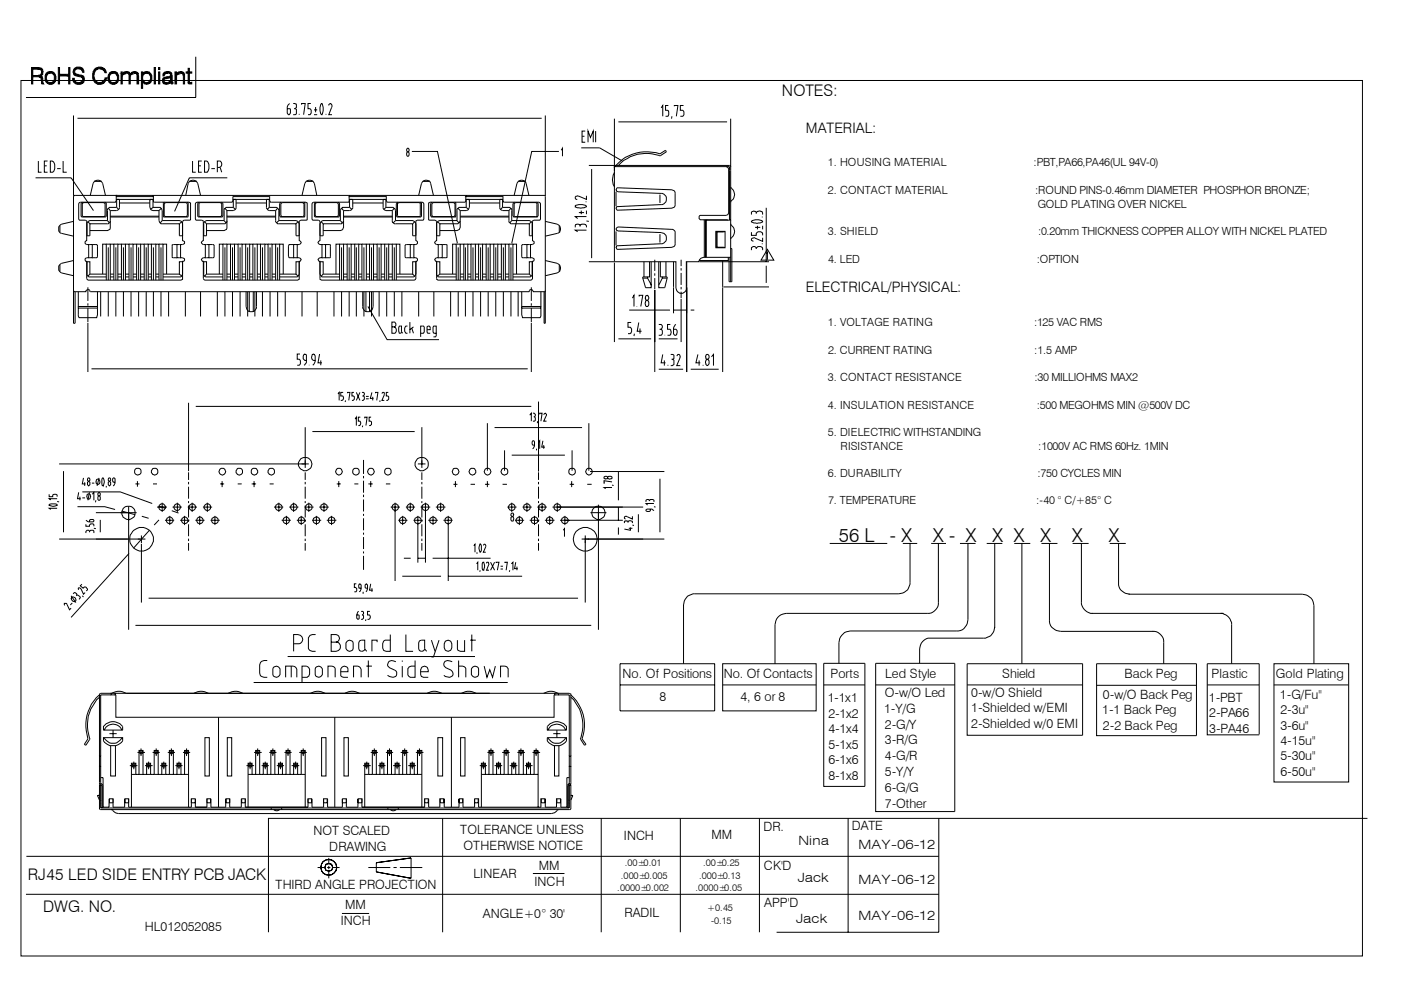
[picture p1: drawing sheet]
<svg xmlns="http://www.w3.org/2000/svg" width="297mm" height="210mm" viewBox="0 0 297 210" stroke-linecap="round" stroke-linejoin="round" font-family="sans-serif">
<defs><g id="words">
<g font-size="4.1">
<text x="177.8" y="114.8">56 L</text>
<text x="188.6" y="114.8">- X</text>
<text x="197.7" y="114.8">X - X</text>
<text x="210.3" y="114.8">X X</text>
<text x="220.4" y="114.8">X</text>
<text x="227.2" y="114.8">X</text>
<text x="234.9" y="114.8">X</text>
</g>
<g font-size="3.4">
<text x="165.7" y="20.3">NOTES:</text>
<text x="5.9" y="186.5">RJ45 LED SIDE ENTRY PCB JACK</text>
<text x="9.1" y="193.3">DWG. NO.</text>
</g>
<g font-size="3">
<text x="170.8" y="28.1">MATERIAL:</text>
<text x="170.8" y="62">ELECTRICAL/PHYSICAL:</text>
</g>
<g font-size="2.7">
<text x="131.9" y="143.7">No. Of Positions</text>
<text x="153.4" y="143.7">No. Of Contacts</text>
<text x="176" y="143.6">Ports</text>
<text x="187.6" y="143.7">Led Style</text>
<text x="212.4" y="143.7">Shield</text>
<text x="238.3" y="143.7">Back Peg</text>
<text x="256.8" y="143.7">Plastic</text>
<text x="270.4" y="143.6">Gold Plating</text>
<text x="139.8" y="148.6">8</text>
<text x="156.9" y="148.5">4, 6 or 8</text>
<text x="175.4" y="148.8">1-1x1</text>
<text x="187.5" y="147.7">O-w/O Led</text>
<text x="205.8" y="147.7">0-w/O Shield</text>
<text x="233.8" y="148.1">0-w/O Back Peg</text>
<text x="256.2" y="148.7">1-PBT</text>
<text x="271.3" y="148">1-G/Fu&quot;</text>
<text x="175.6" y="152.1">2-1x2</text>
<text x="175.6" y="155.4">4-1x4</text>
<text x="187.4" y="151">1-Y/G</text>
<text x="187.5" y="154.4">2-G/Y</text>
<text x="205.8" y="151">1-Shielded w/EMI</text>
<text x="205.8" y="154.3">2-Shielded w/0 EMI</text>
<text x="233.6" y="151.4">1-1 Back Peg</text>
<text x="233.8" y="154.7">2-2 Back Peg</text>
<text x="256.3" y="152">2-PA66</text>
<text x="256.3" y="155.3">3-PA46</text>
<text x="271.4" y="151.3">2-3u&quot;</text>
<text x="271.4" y="154.6">3-6u&quot;</text>
<text x="175.6" y="158.7">5-1x5</text>
<text x="175.6" y="161.9">6-1x6</text>
<text x="187.5" y="157.7">3-R/G</text>
<text x="187.5" y="161">4-G/R</text>
<text x="271.4" y="157.9">4-15u&quot;</text>
<text x="271.4" y="161.1">5-30u&quot;</text>
<text x="175.6" y="165.2">8-1x8</text>
<text x="187.5" y="164.4">5-Y/Y</text>
<text x="187.5" y="167.7">6-G/G</text>
<text x="271.4" y="164.4">6-50u&quot;</text>
<text x="187.5" y="171.1">7-Other</text>
<text x="66.5" y="177">NOT SCALED</text>
<text x="97.5" y="176.7">TOLERANCE UNLESS</text>
<text x="98.3" y="180">OTHERWISE NOTICE</text>
<text x="132.2" y="178">INCH</text>
<text x="150.8" y="177.8">MM</text>
<text x="161.8" y="176.1">DR.</text>
<text x="169.2" y="179">Nina</text>
<text x="180.5" y="175.8">DATE</text>
<text x="181.9" y="179.8">MAY-06-12</text>
<text x="69.8" y="180.3">DRAWING</text>
<text x="114.2" y="184.3">MM</text>
<text x="161.9" y="184.2">CK'D</text>
<text x="58.4" y="188.3">THIRD ANGLE PROJECTION</text>
<text x="100.3" y="186">LINEAR</text>
<text x="113.3" y="187.7">INCH</text>
<text x="169" y="186.9">Jack</text>
<text x="181.9" y="187.3">MAY-06-12</text>
<text x="30.7" y="197.2">HL012052085</text>
<text x="72.2" y="195.9">INCH</text>
<text x="73.1" y="192.5">MM</text>
<text x="102.4" y="194.6">ANGLE+0° 30'</text>
<text x="132.3" y="194.3">RADIL</text>
<text x="162" y="192.2">APP'D</text>
<text x="168.6" y="195.5">Jack</text>
<text x="181.9" y="195">MAY-06-12</text>
</g>
<g font-size="2.4">
<text x="175.4" y="35.2">1. HOUSING MATERIAL</text>
<text x="219.1" y="35.2">:PBT,PA66,PA46(UL 94V-0)</text>
<text x="175.4" y="41.1">2. CONTACT MATERIAL</text>
<text x="219.4" y="41.1">:ROUND PINS-0.46mm DIAMETER PHOSPHOR BRONZE;</text>
<text x="219.9" y="44.1">GOLD PLATING OVER NICKEL</text>
<text x="175.4" y="49.9">3. SHIELD</text>
<text x="220" y="49.9">:0.20mm THICKNESS COPPER ALLOY WITH NICKEL PLATED</text>
<text x="175.5" y="55.7">4. LED</text>
<text x="219.7" y="55.7">:OPTION</text>
<text x="175.4" y="69">1. VOLTAGE RATING</text>
<text x="219.2" y="69">:125 VAC RMS</text>
<text x="175.5" y="75">2. CURRENT RATING</text>
<text x="219.1" y="75">:1.5 AMP</text>
<text x="175.4" y="80.8">3. CONTACT RESISTANCE</text>
<text x="219.2" y="80.8">:30 MILLIOHMS MAX2</text>
<text x="175.4" y="86.6">4. INSULATION RESISTANCE</text>
<text x="219.7" y="86.6">:500 MEGOHMS MIN @500V DC</text>
<text x="175.4" y="92.4">5. DIELECTRIC WITHSTANDING</text>
<text x="178.1" y="95.3">RISISTANCE</text>
<text x="220" y="95.3">:1000V AC RMS 60Hz. 1MIN</text>
<text x="175.4" y="101.1">6. DURABILITY</text>
<text x="219.9" y="101.1">:750 CYCLES MIN</text>
<text x="175.5" y="106.9">7. TEMPERATURE</text>
<text x="219.6" y="106.9">:-40 ° C/+85° C</text>
</g>
<g font-size="2">
<text x="132.4" y="183.4">.00±0.01</text>
<text x="149" y="183.4">.00±0.25</text>
<text x="130.8" y="188.8">.0000±0.002</text>
<text x="131.6" y="186.2">.000±0.005</text>
<text x="147.4" y="188.8">.0000±0.05</text>
<text x="148.2" y="186.2">.000±0.13</text>
<text x="149.9" y="193">+0.45</text>
<text x="150.7" y="195.8">-0.15</text>
</g>
</g></defs>
<g fill="none" stroke="#000" stroke-width=".21">
<path d="M4.4 17.1h284.4v185.5h-284.4zM41.5 12v8.7h-36M7.5 37.7h7.6l4.7 6.9M8.1 34.1v2.4h.7M9.4 35.1h.5M10.1 34.1h-.7v2.4h.7M10.7 34.1h.4l.3 .4a1.84 1.84 0 0 1 0 1.7l-.2 .3h-.5zM12.1 35.7h.8M13.4 34.1v2.4h.7M15.6 24.5v17M16.4 25.1h98.4M20.1 38.4h1.3"/>
<path d="M40.2 38.4h1.4M40.8 34.1v2.4h.7M42.1 35.1h.5M42.8 34.1h-.7v2.4h.7M43.3 34.1h.5l.3 .4a1.84 1.84 0 0 1 0 1.7l-.2 .3h-.6zM44.8 35.7h.8M46.1 35.5h.5a.75 .75 0 0 0 .4-.7 .75 .75 0 0 0-.4-.7h-.5v2.4M46.7 35.5l.3 1M48.2 37.7h-8.1l-3.1 7.1M61.4 21.9l-.4 .4a2.29 2.29 0 0 0-.1 1.7l.2 .3a.8 .8 0 0 0 .5-1.1l-.1-.2h-.6M62.1 21.9a.58 .58 0 0 1 .7 .2 .58 .58 0 0 1 0 .7l-.3 .2M62.3 23h.2a.78 .78 0 0 1 .2 1.2l-.6 .1"/>
<path d="M63.4 24.1v.2M63.9 22.2v-.3h.8l-.4 2.4M64.9 38.4h1.4M65.9 21.9h-.6v1.1a.68 .68 0 0 1 .7 .5 .68 .68 0 0 1-.3 .8h-.4M66.5 23.3h.7M66.5 24.3h.7M66.9 22.7v1.1M68.1 22l.1-.1a2.24 2.24 0 0 1 0 2.4 2.17 2.17 0 0 1-.1-2.3zM69.1 24.1v.2M69.7 22.4v-.2a.4 .4 0 0 1 .5-.1 .4 .4 0 0 1 .2 .5l-.7 1.7h.7M86.4 32.2a.48 .48 0 0 1 .3 .4 .48 .48 0 0 1-.3 .5l-.2-.2zM86.4 31.4a.34 .34 0 0 1 .3 .4 .34 .34 0 0 1-.4 .3l-.1-.4z"/>
<path d="M87.3 32.1h5.4l4.2 19.5M89.7 38.4h1.3M109.8 38.4h1.5M115.6 24.5v17M118.4 32.1h-5.7l-4.2 19.5M119 31.8l.2-.4v1.7M123.2 31.3h3.9l4.8 2.8M123.4 28.9h.5M124 27.8h-.6v2.3h.6M124.6 30.1v-2.3l.5 1.3 .6-1.3v2.3M124.8 35.1h5.6M125.4 35.8v18.9"/>
<path d="M126.2 27.8v2.3M130.2 35.3v20.2h13.1v5.5a1.1 1.1 0 0 0 1.1 1.1 1.1 1.1 0 0 0 1.1-1.1v-5.5h2.7l.1-.5 .3-.3 .5-.2h5.8M130.2 36.6a2.8 2.8 0 0 0 0 2.9M130.2 25.1v10.1M130.6 35.1h24.2l.1 .2M130.6 35.1l-.4 .2h24.4v11.4M130.6 35.1a8.8 8.8 0 0 1 9.3-2.5l1.2-.8 .1 .4-1.3 .8a8.3 8.3 0 0 0-8.8 2.1M130.7 39.9l11.9 .4a.6 .6 0 0 1 .5 .8v2.2a.7 .7 0 0 1-.7 .8l-11.4 .4a.38 .38 0 0 1-.4-.3 .38 .38 0 0 1 .4-.4l9.1-.5a1.19 1.19 0 0 0 1.1-1.1 1.19 1.19 0 0 0-1.1-1.2l-9.1-.4-.4-.1v-.3zM131.1 25.8h23M140.1 22.9l.4-.5v2.2M141.6 22.4h-.5v1a.68 .68 0 0 1 .7 .4 .68 .68 0 0 1-.3 .8h-.4M142.4 24.6l-.1 .5"/>
<path d="M142.9 22.5v-.1h.8l-.4 2.2M144.9 22.4h-.7v1h.4a.75 .75 0 0 1 0 1.2h-.4M153.9 35.3l.4 .2 .1 .3v9.3l-.1 .4-.4 .1h-5.3a.47 .47 0 0 0-.4 .5 .47 .47 0 0 0 .4 .5h.7v7.9M154.9 39.6a1.86 1.86 0 0 1 0 3v.2M154.9 25.1v21.6h-.3M12.7 47.8v1.4M12.7 56.1v1.4M15.6 46.9l-2.6 .6a1.09 1.09 0 0 0-.6 1 1.09 1.09 0 0 0 .6 .9l2.6 .6M15.6 55.2l-2.6 .6a1.16 1.16 0 0 0 0 2l2.6 .6M17.4 43.1l.3-.2h4.2l.4 .2v2.6l-.2 .2h-4.5l-.2-.2zM17.5 42.8l-.3 .2v2.8l.2 .2h5l.1-.2v-2.8l-.3-.2M18.4 55.5h.7v2.6"/>
<path d="M18.5 55.5v2.8l.2 .3 3.8 .1M18.6 47l.5 .4M18.8 51.8h.8v2.8h-.8M19.1 58.1h3.4M19.1 47.4v2.6h-.7M19.1 58.1l-.5 .4M19.1 41.4l.6-2.5a1.09 1.09 0 0 1 1-.7 1.09 1.09 0 0 1 1.1 .7l.6 2.5M19.6 51.8h.9l.2 .2v2.4l-.2 .2h-.9M21.8 58.1v-6.4h.7v7.7M22.5 51.7h.9M22.8 46.7h-3.7l-.4 .2-.2 .3v2.8M22.8 46.7l.4 .5"/>
<path d="M22.9 44.1l.5 .5M22.9 52.4v7M23.4 46.7l-.1 .5-.4 .2h-3.8M23.4 59.4v-7.7h.7v7.7M23.4 46.7v1.5a.57 .57 0 0 1-.6 .7h-3.7M23.4 58.1h.7M23.4 58.7h.7M23.4 45.8h10.3M23.4 46h10.3M23.4 44.6v2.1M24.1 51.7h.9M24.6 52.4v7"/>
<path d="M24.6 41.7v.8l-.1 .3h-7.5l-.2 .2-.1 3.4 .1 .3h1.3l.3 .1v4.2a.43 .43 0 0 0-.4 .4 .43 .43 0 0 0 .4 .4h.4v2.8h-.4a.38 .38 0 0 0-.4 .4 .38 .38 0 0 0 .4 .4v3.6l.3 .4h19.7l.3-.2v-3.8a.38 .38 0 0 0 .4-.4 .38 .38 0 0 0-.4-.4h-.4v-2.8h.4a.42 .42 0 0 0 .4-.4 .42 .42 0 0 0-.4-.4v-4l.3-.3 1.4-.1v-3.6l-.4-.2h-7.4l-.1-1.1h-7.8M24.6 41.4l.1 .3zM24.7 43.9v-1.7h.5v2.1l-.5 .3h-1.3M24.7 43.9h-1.5l-.3 .3-.1 2.5M24.7 42.2h7.7M24.7 43.9l.4 .5M25 59.4v-7.7h.7v7.7M25 58.1h.7M25 58.7h.7M25.3 43h6.5M25.7 51.7h.9M26.2 52.4v7"/>
<path d="M26.6 59.4v-7.7h.7v7.7M26.6 58.1h.7M26.6 58.7h.7M27.3 51.7h.9M27.8 52.4v7M28.2 59.4v-7.7h.8v7.7M28.2 58.1h.8M28.2 58.7h.8M29 51.7h.8M29.4 52.4v7M29.8 59.4v-7.7h.8v7.7M29.8 58.1h.8"/>
<path d="M29.8 58.7h.8M30.6 51.7h.8M31 52.4v7M31.4 59.4v-7.7h.7v7.7M31.4 58.1h.7M31.4 58.7h.7M32.1 51.7h.9M32.4 43.9v-1.7h-.6v1.7l.2 .5 .4 .2h1.3M32.4 43.9h1.6l.2 .3 .2 .4v2.1M32.4 43.9l-.5 .5M32.4 41.4l.1 .3zM32.5 52.4v7"/>
<path d="M33 59.4v-7.7h.7v7.7M33 58.1h.7M33 58.7h.7M33.7 44.6v2.1l.4 .7h3.9M33.7 51.7h.8M34.1 52.4v7M34.2 44.1l-.5 .5M34.4 46.7h3.6l.4 .2 .3 .5v2.6h-.7v-2.6M34.4 46.7l-.4 .5M34.5 58.1h3.5M34.9 42.8l-.3 .2 .1 3h5.1l.1-3-.3-.2M35 43h4.5l.2 .3v2.3l-.2 .3h-4.5l-.2-.3v-2.3z"/>
<path d="M35.3 58.1v-6.4h-.8v7.7M37.5 51.8l-1 .1v2.6l1 .1M38 58.1v-2.6h.7l-.1 2.8a.46 .46 0 0 1-.6 .4h-3.5M38 58.1l.5 .4M38.3 51.8h-.8v2.8h.8M38.5 47l-.5 .4M39.4 41.4l.5-2.5a1.1 1.1 0 0 1 1-.7 1.1 1.1 0 0 1 1 .7l.6 2.5M41.5 43l.2-.2h7.5l.2-.3v-.8h7.7v.8l.2 .3h7.5l.3 .2v3.6l-1.3 .1-.4 .3v4a.42 .42 0 0 1 .4 .4 .42 .42 0 0 1-.4 .4h-.4v2.8h.4a.38 .38 0 0 1 .4 .4 .38 .38 0 0 1-.4 .4v3.8l-.3 .2h-19.7l-.3-.4v-3.6a.38 .38 0 0 1-.4-.4 .38 .38 0 0 1 .4-.4h.4v-2.8h-.4a.42 .42 0 0 1-.4-.4 .42 .42 0 0 1 .4-.4v-4.2l-.3-.1h-1.2l-.2-.3zM42.2 43.1l.2-.2 4.4 .1 .2 .3v2.3l-.2 .3h-4.6zM42.2 42.8l-.3 .2v2.8l.2 .2h5l.1-.3v-2.5l-.3-.4M43.1 55.5h.7v2.6M43.2 55.5v2.8l.2 .3 3.8 .1"/>
<path d="M43.3 47l.5 .4M43.5 51.8h.8v2.8h-.8M43.8 58.1h3.4M43.8 47.4v2.6h-.7M43.8 58.1l-.5 .4M44.3 51.8h.9l.2 .2v2.4l-.2 .2h-.9M46.5 58.1v-6.4h.7v7.7M47.2 51.7h.9M47.5 46.7h-3.7l-.4 .2-.2 .3v2.8M47.5 46.7l.4 .5M47.7 44.1l.4 .5M47.7 52.4v7"/>
<path d="M48.1 46.7l-.1 .5-.3 .2h-3.9M48.1 59.4v-7.7h.8v7.7M48.1 46.7v1.5a.57 .57 0 0 1-.6 .7h-3.7M48.1 58.1h.8M48.1 58.7h.8M48.1 45.8h10.3M48.1 46h10.3M48.1 44.6v2.1M48.9 51.7h.8M49.3 52.4v7M49.4 41.4v.2zM49.4 43.9v-1.7h.6v2.1l-.6 .3h-1.3"/>
<path d="M49.4 43.9h-1.5l-.3 .3-.1 2.5M49.4 42.2h7.7M49.4 43.9l.5 .5M49.7 59.4v-7.7h.8v7.7M49.7 58.1h.8M49.7 58.7h.8M50 43h6.5M50.5 51.7h.8M50.9 52.4v7M51.3 59.4v-7.7h.8v7.7M51.3 58.1h.8M51.3 58.7h.8"/>
<path d="M52.1 51.7h.8M52.5 52.4v7M52.9 59.4v-7.7h.7v7.7M52.9 58.1h.7M52.9 58.7h.7M53.6 51.7h.9M54 52.4v7M54.5 59.4v-7.7h.7v7.7M54.5 58.1h.7M54.5 58.7h.7M55.2 51.7h.9M55.6 52.4v7"/>
<path d="M56.1 59.4v-7.7h.7v7.7M56.1 58.1h.7M56.1 58.7h.7M56.8 51.7h.9M57.1 43.9v-1.7h-.5l-.1 1.9 .2 .3 .4 .2h1.3M57.1 43.9h1.5l.3 .3 .2 .4v2.1M57.1 43.9l-.5 .5M57.1 41.5v.2zM57.2 52.4v7M57.7 59.4v-7.7h.7v7.7M57.7 58.1h.7M57.7 58.7h.7"/>
<path d="M58.4 44.6v2.4l.4 .4h3.9M58.4 51.7h.9M58.8 52.4v7M58.8 44.1l-.4 .5M59.1 46.7h3.6l.5 .2 .2 .5v2.6h-.7v-2.6M59.1 46.7l-.5 .5M59.3 58.1h3.4M59.6 42.8l-.3 .4v2.5l.1 .3h5.1l.1-3-.3-.2M59.7 43h4.6l.1 .3v2.3l-.1 .3h-4.6l-.2-.3v-2.3zM60 58.1v-6.4h-.7v7.7M62.2 51.8h-.9l-.2 .4 .1 2.3 1 .1M62.7 58.1v-2.6h.7l-.1 2.8a.46 .46 0 0 1-.6 .4h-3.4"/>
<path d="M62.7 58.1l.5 .4M63 51.8h-.8v2.8h.8M63.2 47l-.5 .4M64 41.4l.6-2.5a1.09 1.09 0 0 1 1-.7 1.09 1.09 0 0 1 1 .7l.5 2.5M66.9 42.8l-.3 .2v2.8l.2 .2h5l.2-.3v-2.5l-.4-.4M66.9 43.1l.2-.2 4.4 .1 .2 .3v2.3l-.2 .3h-4.5l-.2-.3zM68.1 47l.4 .4M68.2 51.8h.8v2.8h-.8M68.5 58.1v-2.6h-.7v2.6l.4 .6h3.8M68.5 58.1h3.5M68.5 58.1l-.4 .4M69 51.8l1 .1v2.6l-1 .1"/>
<path d="M71.2 58.1v-6.4h.8v7.7M72 51.7h.8M72.1 46.7l-3.9 .1-.4 .6v2.6h.7v-2.6M72.1 46.7l.5 .5M72.4 44.1l.4 .5M72.4 52.4v7M72.8 46.7l-.4 .7h-3.9M72.8 59.4v-7.7h.8v7.7M72.8 46.7v1.5l-.2 .4-.2 .2-3.9 .1M72.8 58.1h.8M72.8 58.7h.8M72.8 45.8h10.3"/>
<path d="M72.8 46h10.3M72.8 44.6v2.1M73.6 51.7h.8M74 41.7l-.1 1.1h-7.4l-.3 .2-.1 3.4 .2 .3h1.2l.3 .3v4a.42 .42 0 0 0-.4 .4 .42 .42 0 0 0 .4 .4h.4v2.8h-.4a.38 .38 0 0 0-.4 .4 .38 .38 0 0 0 .4 .4v3.8l.4 .2h19.6l.3-.4v-3.6a.38 .38 0 0 0 .4-.4 .38 .38 0 0 0-.4-.4h-.4v-2.8h.4a.43 .43 0 0 0 .4-.4 .43 .43 0 0 0-.4-.4v-4.2l.3-.1h1.3l.1-.3v-3.2l-.1-.3-7.7-.1-.1-.3v-.8h-7.8M74 52.4v7M74.1 41.4l-.1 .3zM74.1 43.9v-1.7h.6l.1 1.9-.3 .3-.4 .2h-1.3M74.1 43.9h-1.5l-.3 .3-.2 .4v2.1M74.1 42.2h7.7M74.1 43.9l.5 .5M74.4 59.4v-7.7h.8v7.7M74.4 58.1h.8"/>
<path d="M74.4 58.7h.8M74.8 43h6.4M75.2 51.7h.8M75.5 52.4v7M76 59.4v-7.7h.7v7.7M76 58.1h.7M76 58.7h.7M76.7 51.7h.9M77.1 52.4v7M77.6 59.4v-7.7h.7v7.7M77.6 58.1h.7M77.6 58.7h.7"/>
<path d="M78.3 51.7h.9M78.7 52.4v7M79.2 59.4v-7.7h.7v7.7M79.2 58.1h.7M79.2 58.7h.7M79.9 51.7h.9M80.3 52.4v7M80.8 59.4v-7.7h.7v7.7M80.8 58.1h.7M80.8 58.7h.7M81.5 51.7h.9M81.8 43.9v-1.7h-.4l-.2 .1 .1 2 .5 .3h1.3"/>
<path d="M81.8 43.9h1.5l.4 .3 .1 .4v2.1M81.8 43.9l-.4 .5M81.9 41.5v.2zM82 52.4v7M82.4 59.4v-7.7h.7v7.7M82.4 58.1h.7M82.4 58.7h.7M83.1 44.6v2.4l.5 .4h3.9M83.1 51.7h.9M83.6 52.4v7M83.6 44.1l-.5 .5M83.8 46.7h3.7l.3 .2 .3 .5v2.6h-.6v-2.6"/>
<path d="M83.8 46.7l-.5 .5M84 58.1h3.5M84.2 43.1l.4-.2 4.4 .1v2.9h-4.6l-.2-.2zM84.3 42.8l-.3 .4v2.5l.2 .3h5l.1-.2v-2.8l-.2-.2M84.8 58.1v-6.4h-.8v7.7M87 51.8h-1l-.1 .2v2.4l.1 .2h1M87.5 58.1v-2.6h.6v2.6l-.3 .5-3.8 .1M87.5 58.1l.4 .4M87.7 51.8h-.7v2.8h.7M87.9 47l-.4 .4M88.7 41.4l.6-2.5a1.03 1.03 0 0 1 1-.7 1.03 1.03 0 0 1 1 .7l.6 2.5M91.6 42.8l-.3 .4v2.5l.1 .3h5.1l.1-3-.2-.2"/>
<path d="M91.6 43.1l.3-.2 4.4 .1 .1 .3v2.3l-.1 .3h-4.6l-.2-.3zM92.7 47l.5 .4M92.9 51.8h.8v2.8h-.8M93.2 58.1v-2.6h-.7v2.8l.3 .3 3.9 .1M93.2 58.1h3.5M93.2 58.1l-.5 .4M93.7 51.8l1 .1v2.6l-1 .1M95.9 58.1v-6.4h.8v7.7M96.7 51.7h.8M96.9 46.7h-3.7l-.4 .2-.3 .3v2.8h.7v-2.6M96.9 46.7l.4 .5M97 44.1l.5 .5"/>
<path d="M97.1 52.4v7M97.5 46.7l-.1 .5-.4 .2h-3.8M97.5 59.4v-7.7h.8v7.7M97.5 46.7v1.5l-.1 .4-.5 .3h-3.7M97.5 58.1h.8M97.5 44.6v2.1M97.5 58.7h.8M97.5 45.8h10.4M97.5 46h10.4M98.3 51.7h.8M98.6 52.4v7M98.7 41.7v1l-.1 .1h-7.5l-.3 .2v3.6l1.4 .1 .3 .3v4a.42 .42 0 0 0-.4 .4 .42 .42 0 0 0 .4 .4h.4v2.8h-.4a.38 .38 0 0 0-.4 .4 .38 .38 0 0 0 .4 .4v3.8l.3 .2h19.7l.4-.4v-3.6a.38 .38 0 0 0 .3-.4 .38 .38 0 0 0-.3-.4h-.5v-2.8h.5a.43 .43 0 0 0 .3-.4 .43 .43 0 0 0-.3-.4v-4.2l.2-.1h1.3l.2-.3v-3.2l-.2-.3-7.6-.1-.2-.3v-.8h-7.8"/>
<path d="M98.8 41.4l-.1 .3zM98.8 43.9v-1.7h.6l.1 1.7-.3 .5-.4 .2h-1.3M98.8 43.9h-1.5l-.4 .3v2.5M98.8 42.2h7.7M98.8 43.9l.5 .5M99.1 59.4v-7.7h.7v7.7M99.1 58.1h.7M99.1 58.7h.7M99.5 43h6.4M99.8 51.7h1M100.2 52.4v7M100.8 59.4v-7.7h.6v7.7"/>
<path d="M100.8 58.1h.6M100.8 58.7h.6M101.4 51.7h.9M101.9 52.4v7M102.3 59.4v-7.7h.7v7.7M102.3 58.1h.7M102.3 58.7h.7M103 51.7h.9M103.5 52.4v7M103.9 59.4v-7.7h.7v7.7M103.9 58.1h.7M103.9 58.7h.7"/>
<path d="M104.6 51.7h.9M105.1 52.4v7M105.5 59.4v-7.7h.8v7.7M105.5 58.1h.8M105.5 58.7h.8M106.3 51.7h.8M106.5 43.9v-1.7h-.5v2.1l.5 .3h1.4M106.5 43.9h1.5l.4 .3 .1 2.5M106.5 43.9l-.4 .5M106.6 41.5v.2zM106.7 52.4v7M107.1 59.4v-7.7h.8v7.7"/>
<path d="M107.1 58.1h.8M107.1 58.7h.8M107.9 44.6v2.4l.4 .4h3.9M107.9 51.7h.8M108.3 52.4v7M108.3 44.1l-.4 .5M108.5 46.7h3.7l.3 .2 .3 .3v2.8M108.5 46.7l-.5 .5M108.7 58.1h3.5M109 43.1l.3-.2 4.4 .1v2.9h-4.6l-.1-.2zM109 41.4l.6-2.5a1.03 1.03 0 0 1 .9-.7 1.03 1.03 0 0 1 1 .7l.6 2.5M109.1 42.8l-.4 .4v2.5l.2 .3h5l.1-.3v-2.5l-.3-.4"/>
<path d="M109.5 58.1v-6.4h-.8v7.7M111.7 51.8h-1l-.1 .2v2.4l.1 .2h1M112.2 47.4v2.6h.7M112.2 58.1l.4 .4M112.4 51.8h-.7v2.8h.7M112.6 47l-.4 .4M112.8 55.5v2.8l-.3 .3-3.8 .1M112.9 55.5h-.7v2.6M115.6 46.9l2.5 .6a1.03 1.03 0 0 1 .7 1 1.03 1.03 0 0 1-.7 .9l-2.5 .6M115.6 55.2l2.5 .6a1.09 1.09 0 0 1 .7 1 1.09 1.09 0 0 1-.7 1l-2.5 .6M118.5 47.8v1.4M118.5 56.1v1.4"/>
<path d="M121.9 43.6a2.02 2.02 0 0 1 2.4 .2 2.24 2.24 0 0 1-2.4 0zM122.7 45h1.1M122.9 48v-.2a.78 .78 0 0 1 1.2-.2l.2 .6M122.9 47.8a.55 .55 0 0 0-.5-.3 .55 .55 0 0 0-.5 .3v.4M123.2 44.6v.8M124.1 42.8h.2M124.3 41.5v.7l-1.6-.6a.45 .45 0 0 0-.6 0 .45 .45 0 0 0-.1 .6h.3M124.3 45.9h-2.4l.5 .4M124.3 48.8h-2.4l.5 .3M124.3 44.6v.8M124.3 46.8l.5 .1M124.8 55.5h5.3"/>
<path d="M130.2 55.6v16.9M130.6 40.6v3.1M130.6 49v3M130.8 48.2l11.8 .4a.71 .71 0 0 1 .5 .8v2.2a.68 .68 0 0 1-.7 .8l-11.4 .4a.38 .38 0 0 1-.4-.3 .38 .38 0 0 1 .4-.4l9.1-.5a1.19 1.19 0 0 0 1.1-1.1 1.19 1.19 0 0 0-1.1-1.2l-9.1-.4-.4-.1v-.3zM136.2 58.9l.6 2.1h1.2v-.6M136.5 55.5v3.2M137.2 58.7h-1v.2M137.7 55.5v3.2h-.5v.2M138 55.5v4.9l-.8-1.5h-1M138.8 55v2.4M138.8 57.9v.5M138.8 58.9v2.4"/>
<path d="M139.6 55.5v4.9M139.9 41.2v1.8M139.9 49.6v1.8M140 55.5v3.2h.4M140.4 58.9v-.2h1l-.5 2.3h-1.3v-.6l.8-1.5h1M141.1 55.5v3.2M142.7 55.5v5.3M144.4 55v1.4M144.4 56.8v.5M144.4 57.8v2.6M145.5 55.5v5.3M148.3 55.5h14.7"/>
<path d="M149.3 46.6h.2v7.9M149.5 46.6l.3 .1M149.8 46.6l4.5 .1M151.7 49h2v3.5h-2zM153.2 55.2v5.6M153.3 49.1h-1.3v3.3h1.3M153.7 49.1h-1.9v3.3h1.8M154.3 54.5v.7h-6.1M154.6 46.7h-4.9v7.8M154.9 52.7h.2v7h-.6v-5.2M154.9 47.4v.3a1.66 1.66 0 0 1 0 2.8v.1M154.9 46.7v13"/>
<path d="M159.3 46.9a2.24 2.24 0 0 1 2.3 0 1.87 1.87 0 0 1-2.3 0zM159.3 49.2v.7h1v-.5a.73 .73 0 0 1 .8-.3 .73 .73 0 0 1 .5 .8M160 48.2h1.1M160.3 45.3a.68 .68 0 0 1 .7-.6 .68 .68 0 0 1 .6 .8M160.3 45.1a.52 .52 0 0 0-.5-.4 .52 .52 0 0 0-.5 .4v.4M160.3 52.7a.76 .76 0 0 1 .6-.5 .76 .76 0 0 1 .7 .4v.4M160.3 52.6l-.2-.3-.5-.1-.3 .3v.5M160.5 47.8v.8M161.5 46h.1M161.5 51.6h.1M161.6 50.4v.7l-1.6-.6a.43 .43 0 0 0-.5-.1 .43 .43 0 0 0-.2 .6l.4 .1M161.6 47.8v.8"/>
<path d="M162.4 53.8l.2-.4v1.6M162.4 44v11.5M162.4 56.3v3.6M162.6 52.8l1.4 2.3h-2.7zM15.6 61.6v6.9h.3v-6.7M15.9 61.8l-.3-.2v-19.9l.1-.3h99.8l.1 20.3-.3 .1M15.9 61.8h2.3a.47 .47 0 0 1 .5-.4 .47 .47 0 0 1 .4 .4h93a.47 .47 0 0 1 .5-.5 .47 .47 0 0 1 .4 .5h2.3M16.6 65.3v-.4h4.1v.4M16.6 65.3h4.1v1.4l-.2 .6h-3.7l-.2-.3zM16.6 61.8v3.1M18.6 60.9v2.9M18.6 64.3v.5"/>
<path d="M18.6 65.3v2.9M18.6 68.4v10.4M19.4 78.1h92.4M20.7 61.8v3.1M21.3 61.8v5.3M22.9 61.8v5.3M24.6 61.8v5.3M26.2 61.8v5.3M27.8 61.8v5.3M29.4 61.8v5.3M31 61.8v5.3M32.5 61.8v5.3"/>
<path d="M34.1 61.8v5.3M35.7 61.8v5.3M39.3 61.8v5.3M42.5 61.8v5.3M46.1 61.8v5.3M47.7 61.8v5.3M49.3 61.8v5.3M50.9 61.8v5.3M52.2 61.8v3.1a1.1 1.1 0 0 0 1.1 1.1 1.1 1.1 0 0 0 1.1-1.1v-3.1M52.5 61.8v5.3M52.8 61.8v4.2M53.7 61.8v4.2"/>
<path d="M54 61.8v5.3M55.6 61.8v5.3M57.2 61.8v5.3M58.8 61.8v5.3M60.5 61.8v5.3M63.6 75h-.6v1.1a.68 .68 0 0 1 .7 .5 .68 .68 0 0 1-.3 .8h-.4M64 61.8v5.3M64.9 76.4a.72 .72 0 0 1-.6-.6 .72 .72 0 0 1 .3-.8l.3 .3v1.5l-.5 .6M65.5 77.3v.1M66.8 76.4a.7 .7 0 0 1-.8-.6 .7 .7 0 0 1 .5-.8l.3 .4v1.1l-.5 .9M67.2 61.8v5.3M67.7 75l-.3 1.9h.8"/>
<path d="M68 76.4v1M70.8 61.8v5.3M72.4 61.8v5.3M74 61.8v5.3M75.5 61.8v5.3M76.9 61.8v3.1a1.1 1.1 0 0 0 1.1 1.1 1.1 1.1 0 0 0 1.1-1.1v-3.1M77.1 61.8v5.3M77.6 61.8v4.2M78 64.9l4 7.1h11M78.3 61.8v4.2M78.7 61.8v5.3M80.3 61.8v5.3"/>
<path d="M82 61.8v5.3M83.1 69.3a.74 .74 0 0 1 .9 .4 .74 .74 0 0 1-.3 .9h-.6v-2.4h.4a.52 .52 0 0 1 .4 .5 .52 .52 0 0 1-.4 .6M83.6 61.8v5.3M84.6 69.2l.5-.1v1.3l-.2 .2-.3-.1-.1-.3zM85.1 70.3l.2 .3M85.2 61.8v5.3M86.4 69.1h-.4l-.2 .4 .1 .9 .1 .2h.4M86.9 68.2v2.4M87.3 69.6l.3 1M87.6 69.3l-.7 .5M88.7 61.8v5.3M89.2 70.6h.5l.2-.2v-1.1l-.2-.2h-.5v2.3"/>
<path d="M90.5 69.8h.7v-.2a.37 .37 0 0 0-.4-.5 .37 .37 0 0 0-.3 .5l.1 .9 .6 .1M91.9 61.8v5.3M92.5 70.6h-.6l-.1-.2v-1.1l.1-.2h.6v2l-.2 .3h-.4M95.5 61.8v5.3M97.1 61.8v5.3M98.6 61.8v5.3M100.2 61.8v5.3M101.9 61.8v5.3M103.5 61.8v5.3M105.1 61.8v5.3M106.7 61.8v5.3M108.3 61.8v5.3"/>
<path d="M109.8 61.8v5.3M110.6 65.3v-.4h4a4.3 4.3 0 0 1-.1 2.4h-3.8l-.1-.6v-1.4h4M110.6 61.8v3.1M112.6 60.9v2.9M112.6 64.3v.5M112.6 65.3v2.9M112.6 68.4v10.4M114.6 61.8v3.1M115.6 61.6v6.9h-.3v-6.7M131.1 71.8h6.9M133.3 65.7h8.7M133.8 68.3h-.7v1h.5l.3 .4v.6l-.2 .3-.6 .1"/>
<path d="M134 63.2l.4-.6v2.3M134.5 70.7l-.1 .5M135 64.9h.1M135.4 68.3l-.4 1.9h1M135.5 62.8v-.2h.7l-.4 2.3M135.6 69.6v1.1M136.9 63.8a.46 .46 0 0 1 .6 .1 .46 .46 0 0 1 0 .5 .4 .4 0 0 1-.4 .5 .4 .4 0 0 1-.4-.5zM136.9 62.7a.48 .48 0 0 1 .6 .4 .48 .48 0 0 1-.6 .5l-.2-.4zM138.8 61.5v17.3M139.6 68.7h.4a.52 .52 0 0 1 .4 .6 .52 .52 0 0 1-.4 .5M139.6 71.8h4M139.6 78.2h5.2"/>
<path d="M139.8 69.8a.64 .64 0 0 1 .6 .7 .64 .64 0 0 1-.8 .5M140.5 75.1l-.4 1.8h1M140.8 76.4v1.1M140.9 71h.1M141.6 77.3v.2M142.1 68.7h-.6v1.1a.67 .67 0 0 1 .7 .3 .67 .67 0 0 1 0 .8l-.2 .1h-.5M142.2 75.1h.3a.55 .55 0 0 1 .3 .5 .55 .55 0 0 1-.3 .5M142.3 76.1a.68 .68 0 0 1 .6 .6 .68 .68 0 0 1-.3 .7l-.4 .1M142.7 60.9v5.5M142.7 65.7h2.8M143.3 68.7l-.3 .3a2.41 2.41 0 0 0-.2 1.9l.3 .1a.78 .78 0 0 0 .2-1.2h-.6M143.4 75.4l.2-.2a.39 .39 0 0 1 .5 .1 .39 .39 0 0 1 0 .5l-.7 1.7h.8"/>
<path d="M144.4 60.8v.5M144.4 61.8v1.4M144.4 63.3v9.2M145.5 60.9v17.9M146.4 78.2h5.9M146.4 65.7h.8M147.9 75.1l-.4 1.8h.9M148.2 76.4v1.1M149 77.3v.2M149.6 75.3a.45 .45 0 0 1 .7 .3 .45 .45 0 0 1-.6 .4l-.2-.4zM149.7 76.2a.61 .61 0 0 1 .6 .4 .61 .61 0 0 1-.2 .7l-.1 .1a.55 .55 0 0 1-.5-.3 .55 .55 0 0 1 .1-.6zM150.8 75.6l.4-.5v2.4"/>
<path d="M153.2 60.9v17.9M153.3 60.8h9.7M12.5 98.3h52.9M13.5 99.8v13M40 85.3v14.5M41.5 86.1h71.1M64.7 90.5v8.6M66.2 91.4h21.7M71.6 83.5l.3-.4v1.7M72.7 83.1h-.5v.8a.48 .48 0 0 1 .6 .5 .48 .48 0 0 1-.6 .4M73.2 84.8v.4M73.7 83.3v-.2h.5l-.3 1.7"/>
<path d="M75 83.1h-.4v.8a.47 .47 0 0 1 .5 .5 .47 .47 0 0 1-.5 .4M75.3 88.8l.2-.4v1.8M75.5 83.1l.8 1.7M76.3 83.1l-.8 1.7M76.4 88.4h-.5v.8a.47 .47 0 0 1 .6 .5 .47 .47 0 0 1-.6 .5M76.7 83.1h.3a.41 .41 0 0 1 .2 .4 .41 .41 0 0 1-.2 .4M76.8 83.9a.47 .47 0 0 1 .4 .5 .47 .47 0 0 1-.5 .4M76.9 90.2l-.1 .3M77 97.5v2.9M77.3 88.6v-.2h.5l-.2 1.8M77.6 84h.5M77.6 84.5h.5"/>
<path d="M78.7 88.4h-.5v.8a.47 .47 0 0 1 .6 .5 .47 .47 0 0 1-.6 .5M78.8 83.1l-.3 1.3h.7M79 84.1v.7M79.6 83.3v-.2h.5l-.3 1.7M80.5 84.8v.4M80.9 83.4l.2-.3 .3 .1v.5l-.5 1.1h.5M82.3 83.1h-.4v.8a.47 .47 0 0 1 .5 .5 .47 .47 0 0 1-.5 .4M88.6 98.3h1.6M89.4 90.5v8.6M96.1 99.3a.71 .71 0 0 1 1.1 .2 .71 .71 0 0 1-.5 1 .71 .71 0 0 1-.9-.6zM103.3 89.7v10M104.8 90.6h18.6"/>
<path d="M106.9 95.4v4.3M108.5 96.4h11.2M112.3 88l.3-.5v1.7M112.9 87.5h.3a.41 .41 0 0 1 .3 .4 .41 .41 0 0 1-.3 .4M113.1 88.3a.48 .48 0 0 1 .3 .5 .48 .48 0 0 1-.5 .4M113.3 94.3a.48 .48 0 0 1-.5-.4 .48 .48 0 0 1 .3-.5 1.39 1.39 0 0 1-.2 1.7M113.7 95.1v.3M114 89.2l-.1 .5M114.1 93.7l.3-.3v1.7M114.1 85.1v14.8M114.4 87.8v-.3h.5l-.3 1.7M115.1 93.4l-.3 1.3h.7"/>
<path d="M115.2 87.9l.4-.4 .2 .3-.6 1.4h.6M115.2 94.3v.8M121.2 95.4v4.3M124.8 89.7v10M125.1 99.9h15.7M131.1 100v6M10.4 106.9a1.69 1.69 0 0 1 1.7 .1 1.49 1.49 0 0 1-1.7 0zM10.4 104.7v.5h.8a.47 .47 0 0 1 .4-.5 .47 .47 0 0 1 .5 .5M12.1 105.7h-1.7l.4 .2M12.1 107.7h-1.7l.4 .2M12.1 106.3h.4M12.5 114.2h18.3"/>
<path d="M16.4 107.4h5.8l2.2 .5M16.7 104.3l-.3 1.4h.7M16.9 105.2v.8M17.4 104.2h8.1l6.8 2.5M17.4 105.5h.6M17.7 101.3l-.3 1.2h.7M17.9 102.2v.8M18.2 110.2l.2 .1a1.5 1.5 0 0 0 1.4 .2l.1-.3-.2-.1h-.5l-.2 .1v.4M18.2 111.1v.4h.8a.47 .47 0 0 1 .4-.5 .47 .47 0 0 1 .5 .5M18.5 104.8a.42 .42 0 0 1 .6-.1 .42 .42 0 0 1 0 .6 .35 .35 0 0 1-.3 .4 .35 .35 0 0 1-.3-.4zM18.5 102.2l.2-.2a.43 .43 0 0 1 .4 .4 .43 .43 0 0 1-.4 .5l-.2-.2zM19 112.8a.5 .5 0 0 1 .4-.4 .5 .5 0 0 1 .5 .2v.3"/>
<path d="M19 112.6a.41 .41 0 0 0-.4-.2 .41 .41 0 0 0-.4 .2v.3M19 104.3l-.4 1.7M19.5 102.4h.5M19.6 104.7l.3-.4v1.7M19.9 111.9l.4 .1M20.3 108.6h8.7M20.3 106l-.1 .4M20.5 101.6a.5 .5 0 0 1 .7 .5 .5 .5 0 0 1-.7 .4l-.2-.4zM20.7 104.6l.2-.2a.31 .31 0 0 1 .3 .3 .31 .31 0 0 1-.4 .3zM20.8 105.2l.1-.1a.49 .49 0 0 1 .4 .4 .49 .49 0 0 1-.4 .5l-.2-.2zM21 101.3l-.4 1.7M21.3 110.2v2.6"/>
<path d="M21.7 101.3h.1a1.3 1.3 0 0 1 0 1.7l-.2-.5zM22.5 103v.3M22.9 102.2l.2-.2a.43 .43 0 0 1 .4 .4 .43 .43 0 0 1-.4 .5l-.2-.2zM24.4 102.2a.48 .48 0 0 1-.5-.4 .48 .48 0 0 1 .3-.5 1.39 1.39 0 0 1-.2 1.7M25.8 108.3l2.8 .8M27.3 107.3v26.1M27.3 117.3l-12.2 13.5M28.7 102.5h.8M29.1 101.9v1.2M30 113.5v1.6M30 115.2v12.5M30.1 109.4l1.4 .4"/>
<path d="M31.7 112.4l-3.3 3.7M32.4 102.5h.9M33.4 107.4h1.9M33.7 110.2l-1 1.1M33.7 107.3l1.4 .4M34.4 106.5v2M35 110.2h1.9M36 109.3v2M36.4 108.2l1.4 .5M36.6 107.4h1.9M37.6 106.5v2M38.2 110.2h1.9"/>
<path d="M39.1 109.3v2M39.8 107.4h1.9M40 100.1v1.6M40 102.1v.5M40 103.1v2.6M40 106.2v.4M40 107.1v2.5M40 110.2v.4M40 111.1v2.5M40 114.1v.5M40 115.1v1.6M40.7 106.5v2"/>
<path d="M41.4 110.2h1.9M42.3 109.3v2M43 107.4h2M43.9 106.5v2M44.6 110.2h2M45.6 109.3v2M46.7 102.5h.8M47.1 101.9v1.3M50.4 102.5h.8M53.3 102.5h1M53.8 101.9v1.3M57.1 102.5h.9"/>
<path d="M58.1 107.4h1.9M59.1 106.5v2M59.7 110.2h1.9M60.7 109.3v2M61.3 107.4h1.9M62.2 106.5v2M62.9 110.2h2M63.8 109.3v2M64.5 107.4h2M64.7 100.1v1.6M64.7 102.1v.5M64.7 103.1v2.6"/>
<path d="M64.7 106.2v.4M64.7 107.1v2.5M64.7 110.2v.4M64.7 111.1v2.5M64.7 114.1v.5M64.7 115.1v1.6M65.4 106.5v2M66.1 110.2h2M67.1 109.3v2M67.6 107.4h2.1M68.7 106.5v2M69.3 110.2h2"/>
<path d="M70.3 109.3v2M71.4 102.5h.8M71.8 101.9v1.3M75.1 102.5h.8M77 100.8v.5M77 101.9v2.5M77 104.8v.5M77 105.8v2.6M77 108.9v.4M77 109.8v2.6M77 112.9v.4M77 113.8v2.5"/>
<path d="M77 116.8v.5M77 117.8v2.9M78.1 102.5h.9M78.6 101.9v1.3M81.8 102.5h.9M82.8 107.4h2M83.7 106.5v16.6M84.4 110.2h2M85.3 109.3v2M85.6 118.3h1.4M86 107.4h2M87 106.5v2"/>
<path d="M87.6 110.2h2M88.6 118.3h1.6M88.6 109.3v9.9M89.2 107.4h2M89.4 100.1v1.6M89.4 102.1v.5M89.4 103.1v2.6M89.4 106.2v.4M89.4 107.1v2.5M89.4 110.2v.4M89.4 111.1v2.5M89.4 114.1v.5"/>
<path d="M89.4 115.1v1.6M90.2 106.5v12.7M90.8 110.2h2M91.7 118.3h12.3M91.8 109.3v2M92.4 107.4h2M93.4 106.5v2M94 110.2h1.9M95 109.3v13.8M96.1 102.6h.8M96.5 101.9v1.3M99.7 102.6h1"/>
<path d="M100.4 115.7l.3-.4v1.7M101 119.5l.3-.4v1.7M101.1 117v.3M101.7 115.3l.1-.1a1.66 1.66 0 0 1 0 1.8 1.76 1.76 0 0 1-.1-1.7zM102.3 119.2l.1-.1a1.49 1.49 0 0 1 0 1.7l-.2-.4zM102.4 115.6l.2-.3 .4 .3-.6 1.4h.6M102.8 102.6h.9M103.1 119.4l.1-.3h.3l.1 .4-.5 1.3h.5M103.3 101.9v1.3M104 119.1l.8 1.7M104.8 119.1l-.8 1.7M105.2 119.3v-.2h.5l-.3 1.7"/>
<path d="M106.1 120h.5M106.5 102.6h.9M107 119.3v-.2h.5l-.2 1.7M107.5 107.4h2M108.3 109.6l.2-.1a.47 .47 0 0 1 .4 .4 .47 .47 0 0 1-.4 .5l-.2-.2zM108.4 108.8l.1-.1a.35 .35 0 0 1 .4 .4 .35 .35 0 0 1-.4 .3l-.2-.2zM108.4 119.5l.3-.4v1.7M108.5 106.5v2M109.1 110.2h2M109.3 119.1l-.2 1.4h.6M110.1 109.3v2M110.7 107.4h2"/>
<path d="M111.7 106.5v2M112.3 110.2h2M113.3 109.3v2M113.9 107.4h2M114.1 100.1v1.6M114.1 102.1v.5M114.1 103.1v2.6M114.1 106.2v.4M114.1 107.1v2.5M114.1 110.2v.4M114.1 111.1v2.5M114.1 114.1v.5"/>
<path d="M114.1 115.1v1.6M114.9 106.5v2M115.5 110.2h2M116.5 109.3v2M117.1 107.4h19.2M118.1 106.5v2M118.7 110.2h13.3M119.4 112.4l.2-.4v1.7M119.7 109.3v2M120.7 102.6h1M121.2 101.9v1.3M123.3 114.2h17.5"/>
<path d="M124 113.5v14.2M124.5 102.6h.9M125.1 108.6h3.4M126.8 106.9v26.5M128 101.1a.38 .38 0 0 1 .5-.2 .38 .38 0 0 1 .2 .5h-.6zM128.8 101.1a.46 .46 0 0 1 .6-.2 .46 .46 0 0 1 .2 .5h-.7zM129.7 102.1l-1.7-.2v.5h.2M129.7 103.3h-1.7l.4 .2M129.7 102.8l.3 .1M131.1 107.4v2.8M131.1 111.8v1.5M133.1 110.7a.47 .47 0 0 1 .5-.4 .47 .47 0 0 1 .4 .5"/>
<path d="M133.1 110.6a.41 .41 0 0 0-.4-.3 .41 .41 0 0 0-.4 .3v.2M133.3 111.9h.7M133.6 111.8v.6l-1.3-.3M134 109.4v.6l-1.4-.6-.3 .2v.2l.3 .2M134 111.3h.4M135.3 109v3.8M137.7 106.2a.47 .47 0 0 1 .5-.4 .47 .47 0 0 1 .4 .5M137.7 106.1a.41 .41 0 0 0-.4-.3 .41 .41 0 0 0-.4 .3v.2M137.8 107.9a.47 .47 0 0 1-.3 .5 .47 .47 0 0 1-.6-.4 1.62 1.62 0 0 1 1.6 .1l.1 .1M138.6 106.7h-1.7l.3 .3M138.6 107.4h.3M139.9 101.4v11.4"/>
<path d="M175.9 115.1h12.1M191.3 115.1h3.1M192.9 115.1v8.3a2.29 2.29 0 0 1-2.4 2.4h-43.3a2.29 2.29 0 0 0-2.3 2.4v12.4M197.4 115.1h3.1M198.9 115.1v12.5a2.29 2.29 0 0 1-2.4 2.4h-29.9a2.44 2.44 0 0 0-2.3 2.3v8.3M203.5 115.1h3.3M205.1 115.1v16.2a2.44 2.44 0 0 1-2.3 2.4h-22.6a2.6 2.6 0 0 0-2.4 2.4v4.4M209.1 115.1h3.3M210.8 115.1v17.9M215 115.1h3.4M216.6 115.1v25.5M220.7 115.1h3.4"/>
<path d="M222.4 115.1v16.3zM227.3 115.1h3.4M229.2 115.2v12.4a2.44 2.44 0 0 0 2.4 2.4M235.2 115.1h3.4M237.1 115.1v8.4a2.29 2.29 0 0 0 2.3 2.4M13.7 128.3l-.1-.5h.5l.6 1.4 .4-.3M15.1 126.2l1 1.5M15.2 126.6a.58 .58 0 0 1 .7 .1 .58 .58 0 0 1-.1 .8 .73 .73 0 0 1-.6-.9zM15.3 127.8l-.4 .4M15.5 125.8a.42 .42 0 0 1 .5-.1 .42 .42 0 0 1 .3 .5M16.2 126.2a.54 .54 0 0 1 .8 .5l-.2 .3M16.7 125l-.1-.4 .2-.1 .4 .3 .5 1.1 .3-.3"/>
<path d="M17.4 123.8l-.4 .3 .6 .5a.46 .46 0 0 1 .7-.1 .46 .46 0 0 1 0 .7M17.4 126.2l.3 .3M28.7 132.5h96.6M31.5 126.7h91M56.6 140a1.3 1.3 0 0 0-1.5 .6l-.1 2a.86 .86 0 0 0 1 .9h.6M61 139.1h39.7M62.2 136.4h1a.97 .97 0 0 0 1-1 .97 .97 0 0 0-1-.9h-1v3.5M66.9 134.5a1.3 1.3 0 0 0-1.5 .6v2a.85 .85 0 0 0 .8 .9h.7M70.2 136.1h1a.97 .97 0 0 1 .9 .9 .97 .97 0 0 1-.9 1h-1v-3.5h1a.81 .81 0 0 1 .8 .8 .81 .81 0 0 1-.8 .8M73.5 136a.76 .76 0 0 1 .8-.3 .76 .76 0 0 1 .5 .7v.8a.76 .76 0 0 1-.7 .8 .76 .76 0 0 1-.8-.8v-1zM75.5 123.7h-.4v.8h.3l.2 .2v.4l-.2 .3h-.3M76 129.5a1.22 1.22 0 0 0-.1 1.7 .62 .62 0 0 0 0-.9h-.3"/>
<path d="M76.2 135.8l1.1-.2v1.8a.64 .64 0 0 1-.6 .6 .64 .64 0 0 1-.7-.6v-1.2zM76.5 129.5h.3a.41 .41 0 0 1 .2 .4 .41 .41 0 0 1-.2 .4M76.5 124.6a.48 .48 0 0 1-.5-.2 .48 .48 0 0 1 .1-.6l.2-.1 .2 .2a1.2 1.2 0 0 1-.4 1.5M76.7 130.3a.47 .47 0 0 1 .4 .5 .47 .47 0 0 1-.6 .4M77 125.4v.4M77.3 137.5l.4 .5M77.6 131.2l-.1 .4M77.9 124.6a.43 .43 0 0 1-.5-.3 .43 .43 0 0 1 .3-.5l.1 .1a1.5 1.5 0 0 1-.1 1.3l-.1 .2M78.1 140v3.5M78.4 129.5h-.5v.8a.48 .48 0 0 1 .6 .5 .48 .48 0 0 1-.6 .4M78.6 123.7l-.3 1.4h.7M78.8 124.6v.8"/>
<path d="M79.9 136.1v-.5h-1.1v2.4M82.7 134.5v3.5h-.9l-.5-.2a1.84 1.84 0 0 1-.1-1.7l.4-.5h1.1M85.3 122.1h8.2M85.3 140v.2M86 134.5v3.5h1.5M88 140v3.5h-1l-.6-.5v-1.4l.3-.3 .4-.2h.9M88.9 135.8l1.1-.2v1.8a.64 .64 0 0 1-.6 .6 .64 .64 0 0 1-.7-.6v-1.2zM90 137.5l.4 .5M91.4 135.6l.8 2.4M93 135.6l-1.1 3.6h-.5M94.3 136a.82 .82 0 0 1 .9-.3 .82 .82 0 0 1 .6 .7 1.67 1.67 0 0 1-.4 1.4 .85 .85 0 0 1-1.3-.6v-.8zM95 122.1h15.7"/>
<path d="M96.9 135.6v1.7a.58 .58 0 0 0 .7 .7h.9v-2.4M97.2 140v3.5M99.7 135.6h1.1M100 134.5v3.5M101.8 120.8l-.1 .4M106.1 120.6h.5M108 120.8l-.1 .4M109.6 120.1v.7M210.8 132.8a2.44 2.44 0 0 1-2.4 2.4h-11.7a2.46 2.46 0 0 0-1.8 2.3v3M222.4 131.4a2.29 2.29 0 0 0 2.4 2.4h19.6M231.4 130h27.9M239.2 125.9h36.8a2.6 2.6 0 0 1 2.5 2.4v12.3"/>
<path d="M244.3 133.8a2.29 2.29 0 0 1 2.3 2.3v4.5M258.7 130a2.44 2.44 0 0 1 2.3 2.3v8.3M21.1 147.2a8.7 8.7 0 0 0-2.5 9.3l-.7 1.2 .3 .2 .9-1.4a8.2 8.2 0 0 1 2-8.8M21.1 147.2v13M21.9 156.3h.2a2.06 2.06 0 0 0 1.9 1.2 2.06 2.06 0 0 0 1.8-1.2h.2a1.54 1.54 0 0 1-1.4 1.7h-.4a2.35 2.35 0 0 1-2.3-1zM22.1 154.7h-.2a1.36 1.36 0 0 1 1-1.5 2.5 2.5 0 0 1 3.1 .7v.8h-.2M22.1 156.3h3.7M22.5 154a2.06 2.06 0 0 1 3.3 .7h-3.7zM23.2 155.4h1.5M23.5 158v6.4h1v-6.4M23.5 146.9h-2.2l-.2 .3M23.5 147.2h-2.2v13"/>
<path d="M23.6 146.9l.4-.2a2.85 2.85 0 0 1 2.8 .2h77M24 154.7v1.6M24.4 147.2h-.9v-.3h.9l.2 .3M24.6 147.2h-.2v-.3h93.2l-.1 .3M24.6 147.2v4.8h92.8l.1-4.8M29.1 159.4h1.6M29.9 158.6v1.6M32.3 159.4h1.6M33.1 158.6v1.6M35.6 159.4h1.5M36.3 158.6v1.6M38.8 159.4h1.5"/>
<path d="M39.5 158.6v1.6M41.1 146.9l.4-.2a2.89 2.89 0 0 1 2.7 .2M43.4 156.3h1v8.1h-1zM46.3 152v19M48.2 156.3h.9v8.1h-.9zM48.3 146.9l.5-.2a2.85 2.85 0 0 1 2.7 .2M53.8 144.6h53.8M53.8 159.4h1.7M54.6 158.6v1.6M57.1 159.4h1.5M57.8 158.6v1.6M57.9 141.5a.81 .81 0 0 1 .9-.3 .81 .81 0 0 1 .6 .7v.8a.76 .76 0 0 1-.8 .8 .76 .76 0 0 1-.8-.8z"/>
<path d="M60.3 159.4h1.5M60.5 143.5v-2.4h1.6l.5 .2 .3 .5v1.7M61 158.6v1.6M61.7 141.1v2.4M63.4 159.4h1.6M64 143.5h1.1l.3-.2a1.84 1.84 0 0 0 .1-1.7l-.6-.5h-.9v3.6M64.3 158.6v1.6M65.8 146.9l.4-.2a2.89 2.89 0 0 1 2.7 .2M66.9 141.5a.81 .81 0 0 1 .9-.3 .81 .81 0 0 1 .5 .7v.8a.76 .76 0 0 1-.7 .8 .76 .76 0 0 1-.8-.8zM68.2 156.3h.9v8.1h-.9zM69.5 143.5v-2.4h.9l.6 .4v2M71 152v19"/>
<path d="M72.2 142.3h1.5a.8 .8 0 0 0-.5-1.1 .8 .8 0 0 0-1 .7v1a.58 .58 0 0 0 .6 .6h.9M72.9 156.3h.9v8.1h-.9zM73.1 146.9l.4-.2a2.89 2.89 0 0 1 2.7 .2M74.9 143.5v-2.4h1l.5 .4 .1 .3v1.7M77.6 141.1h1.2M78.6 159.4h1.5M79.3 158.6v1.6M81.8 159.4h1.5M82.5 158.6v1.6M83.9 140.2a1.07 1.07 0 0 0-1.1-.2 1.07 1.07 0 0 0-.7 .9l.1 .2a3.1 3.1 0 0 0 1.7 1.1 .82 .82 0 0 1 0 1 .82 .82 0 0 1-1 .2l-.8-.3M84.9 159.4h1.6M85.3 141.1v2.4"/>
<path d="M85.8 158.6v1.6M88.1 159.4h1.6M88.9 158.6v1.6M89.2 142.3h1.6a.84 .84 0 0 0-.6-1.1 .84 .84 0 0 0-1 .7v1a.58 .58 0 0 0 .5 .6h1.1M90.5 146.9l.4-.2a2.89 2.89 0 0 1 2.7 .2M92.8 156.3h1v8.1h-1zM95.7 152v19M95.8 140.2a1.09 1.09 0 0 0-1.7 .4v.5l.4 .4 1.1 .5a.81 .81 0 0 1 .3 1.1 .81 .81 0 0 1-1.1 .3l-.7-.3M97.2 141.1h.8l.6 .4 .1 2M97.6 156.3h1v8.1h-1zM97.8 146.9l.4-.2a2.89 2.89 0 0 1 2.7 .2M100.1 141.5a.76 .76 0 0 1 .8-.3 .76 .76 0 0 1 .5 .7v.8a.76 .76 0 0 1-.7 .8 .76 .76 0 0 1-.8-.8v-1z"/>
<path d="M102.6 141.1l.6 2.4 .6-1.6 .6 1.6 .6-2.4M103.3 159.4h1.5M104.1 158.6v1.6M106.1 143.5v-2.4h.9l.4 .2 .3 .3v1.9M106.4 159.4h1.6M107.3 158.6v1.6M109.6 159.4h1.7M110.4 158.6v1.6M112.9 159.4h1.6M113.6 158.6v1.6M115.2 146.9l.5-.2a2.71 2.71 0 0 1 2.6 .2M116 156.3a2.46 2.46 0 0 0 2.8 1.1l.9-.8 .2-.3h.2a1.54 1.54 0 0 1-1.5 1.7h-.4a2.31 2.31 0 0 1-2.2-1z"/>
<path d="M116.1 154.7h-.1a1.36 1.36 0 0 1 1-1.5 2.5 2.5 0 0 1 3.1 .7v.8h-.2M116.1 156.3h3.8M116.6 154a2.06 2.06 0 0 1 3.3 .7h-3.8zM117.3 155.4h1.5M117.5 147.2l.1-.3h3l.4 .2v.1M117.5 158v6.4h.9v-6.4M118 154.7v1.6M118.4 146.9v.3h-.8M118.4 147.2h2.2v13M121 147.2a8.4 8.4 0 0 1 2.4 9.3l.8 1.2-.3 .2-.9-1.4a8.2 8.2 0 0 0-2-8.8M121 147.2v13M131.4 145.1h20.1"/>
<path d="M131.4 140.6h20.1v10h-20.1zM153.2 140.6h19.8v10h-19.8zM153.2 145.1h19.8M174.6 140.5h8.7v26.1h-8.7zM174.6 145.1h8.7M185.6 140.5h16.8v31.5h-16.8zM185.6 145.1h16.8M205 140.6h24.4v15.2h-24.4zM205 145.1h24.4M232.4 140.6h21.2v15.3h-21.2zM232.4 145.2h21.1M255.9 145.1h11"/>
<path d="M266.9 155.6v-15h-11v15.1h11M270 140.6h15.8v25.1h-15.8zM270 145.1h15.7M21.1 160.2h.2v2.2h-.2zM21.1 166.4h.2v4.8h99.3v-4.8h.4v5l-.2 .1h-99.5l-.2-.1zM21.1 162.4l.1 3.8M21.1 168.7l-.1-.2-.3 .1 .4 .9M21.3 165.9l.5 .5v4.7h-.4v-4.6M21.3 165.9l-.1 .3 .2 .3 .3-.3M21.3 164.8h.5v6.2h1.3v-1.8h.9v1.8h2.4v-1.8h.9v1.8h13.3v-1.8h.8v1.8h2.5v-1.8h.8v1.8h3.1v-1.8h.9v1.8h2.4v-1.8h.9v1.8h13.3v-1.8h.8v1.8h2.5v-1.8h.8v1.8h3.2v-1.8h.8v1.8h2.5v-1.8h.8v1.8h13.3v-1.8h.8v1.8h2.4v-1.8h.9v1.8h3.2v-1.8h.8v1.8h2.5v-1.8h.8v1.8h13.2v-1.8h1v1.8h2.3v-1.8h1v1.8h1.2v-6.2h.5M21.3 170.2l.1 .1M21.3 169.5l.1 .2"/>
<path d="M21.3 162.4v3.5M23.2 169.2v.9h.8v-.9M23.6 171.5l.3 .2a1.61 1.61 0 0 0 1.2 .7h91.7a1.7 1.7 0 0 0 1.4-.8l.2-.1M26.5 169.2v.9h.8v-.9M27.5 162.2h1.6M27.9 171v-9.3h.9v2.4h.7v-5.1h.8v5.1h.8v-2.4h.8v2.4h.8v-5.1h.8v5.1h.8v-2.4h.8v2.4h.8v-5.1h.8v5.1h.8v-2.4h.9v2.4h.7v-5.1h.9v12M27.9 164.1h.9M28.4 161.4v1.6M29.5 164.1h.8M30.7 162.2h1.6M31.1 164.1h.8M31.5 161.4v1.6"/>
<path d="M32.7 164.1h.8M34 162.2h1.5M34.3 164.1h.8M34.7 161.4v1.6M35.9 164.1h.8M37.2 162.2h1.5M37.5 164.1h.9M37.9 161.4v1.6M39.1 164.1h.9M40.6 169.2v.9h.8M43.9 169.2v.9h.7v-.9M47.9 169.2v.9h.8v-.9"/>
<path d="M51.2 169.2v.9h.8v-.9M52.2 162.2h1.6M52.6 171v-9.3h.8v2.4h.8v-5.1h.8v5.1h.8v-2.4h.8v2.4h.8v-5.1h.9v5.1h.7v-2.4h.9v2.4h.7v-5.1h.9v5.1h.7v-2.4h.9v2.4h.7v-5.1h.9v12M52.6 164.1h.8M53 161.4v1.6M54.2 164.1h.8M55.5 162.2h1.5M55.8 164.1h.8M56.2 161.4v1.6M57.4 164.1h.9M57.5 171.2v.3M58 171.5a.9 .9 0 0 0 1.3 0"/>
<path d="M58.7 162.2h1.5M59 164.1h.9M59.4 161.4v1.6M59.7 171.2v.3M60.6 164.1h.9M61.8 162.2h1.6M62.2 164.1h.9M62.7 161.4v1.6M63.8 164.1h.9M65.3 169.2v.9h.7v-.9M68.6 169.2v.9h.7v-.9M73.4 169.2v.9h-.8"/>
<path d="M76.7 169.2v.9h-.8M77 162.2h1.6M77.3 171v-9.3h.8v2.4h.8v-5.1h.9v5.1h.7v-2.4h.9v2.4h.7v-5.1h.9v5.1h.7v-2.4h.9v2.4h.7v-5.1h.9v5.1h.8v-2.4h.8v2.4h.7v-5.1h.9v12M77.3 164.1h.8M77.7 161.4v1.6M78.9 164.1h.9M80.2 162.2h1.5M80.5 164.1h.9M80.9 161.4v1.6M82.1 164.1h.9M82.2 171.2v.3M82.7 171.5a.9 .9 0 0 0 1.3 0"/>
<path d="M83.3 162.2h1.6M83.7 164.1h.9M84.2 161.4v1.6M84.4 171.2v.3M85.3 164.1h.9M86.5 162.2h1.6M87 164.1h.8M87.4 161.4v1.6M88.5 164.1h.9M90 169.2v.9h.8v-.9M93.3 169.2v.9h.8v-.9M93.8 173.4v24.1"/>
<path d="M98 169.2v.9h-.7M101.3 169.2v.9h-.7M101.7 162.2h1.5M102 171v-9.3h.9v2.4h.7v-5.1h.9v5.1h.7v-2.4h.9v2.4h.7v-5.1h.9v5.1h.8v-2.4h.8v2.4h.7v-5.1h.9v5.1h.7v-2.4h.8v2.4h.8v-5.1h.8v12M102 164.1h.9M102.4 161.4v1.6M103.6 164.1h.9M104.8 162.2h1.6M105.2 164.1h.9M105.7 161.4v1.6M106.8 164.1h.9M108 162.2h1.6"/>
<path d="M108.5 164.1h.8M108.9 161.4v1.6M110 164.1h.9M111.3 162.2h1.6M111.6 164.1h.8M112 161.4v1.6M113.2 164.1h.8M114.7 169.2v.9h.8v-.9M118 169.2v.9h.8v-.9M120.4 166.2l.2-.3 .3 .3-.3 .3zM120.4 166.2l-.1 4.9h.3v-4.6M120.6 160.2h.4v2.2h-.4z"/>
<path d="M120.6 162.4v3.5M120.6 170.2v.1M120.6 169.5v.2M121 162.4l-.1 3.8M121 168.7l.1-.2 .3 .1-.4 .9M127.4 173.4v24.1M144.2 173.4v24.1M161 173.4v24.1M179.7 173.4v24.1M199 173.4v24.1h-34.4M289.8 173.4h-232.9v24.1M5.5 189.5h193.5"/>
<path d="M5.6 181.4h193.4M67.3 183.8h1.7M69.1 183.1l.6-.1 .6 .1 .2 .7-.2 .6-.6 .2-.6-.2-.3-.6 .3-.7 .6-.1 .6 .1 .2 .7-.2 .6-.6 .2-.6-.2-.3-.6zM69.3 183.8h.7M69.7 181.8v1.3M69.7 183.5v.7M69.7 184.4v1.7M70.4 183.8h1.6M72.5 193.5h5.7M78.1 183.8h4.6M79.8 182.8l7.3-1v4.3l-7.3-1.4zM83.4 183.8h.7"/>
<path d="M84.8 183.8h4.7M112.9 185.1h6.7"/>
<circle cx="29.2" cy="99.9" r=".72"/>
<circle cx="32.8" cy="99.9" r=".71"/>
<circle cx="47.1" cy="99.9" r=".69"/>
<circle cx="50.7" cy="99.9" r=".72"/>
<circle cx="53.9" cy="99.9" r=".72"/>
<circle cx="57.5" cy="99.9" r=".71"/>
<circle cx="64.7" cy="98.3" r="1.41"/>
<circle cx="71.8" cy="99.9" r=".69"/>
<circle cx="75.4" cy="99.9" r=".72"/>
<circle cx="78.6" cy="99.9" r=".69"/>
<circle cx="82.2" cy="99.9" r=".72"/>
<circle cx="89.4" cy="98.3" r="1.41"/>
<circle cx="100.1" cy="99.9" r=".72"/>
<circle cx="103.3" cy="99.9" r=".69"/>
<circle cx="106.9" cy="99.9" r=".72"/>
<circle cx="121.2" cy="99.9" r=".71"/>
<circle cx="124.8" cy="99.9" r=".69"/>
<circle cx="18.8" cy="101.6" r=".31"/>
<circle cx="23.2" cy="101.6" r=".31"/>
<circle cx="27.2" cy="108.6" r="1.42"/>
<circle cx="30" cy="114.2" r="2.52"/>
<circle cx="34.4" cy="107.5" r=".7"/>
<circle cx="36" cy="110.3" r=".7"/>
<circle cx="37.5" cy="107.5" r=".67"/>
<circle cx="39.2" cy="110.3" r=".67"/>
<circle cx="40.8" cy="107.5" r=".67"/>
<circle cx="42.4" cy="110.3" r=".69"/>
<circle cx="44" cy="107.5" r=".69"/>
<circle cx="45.6" cy="110.3" r=".69"/>
<circle cx="59.1" cy="107.5" r=".7"/>
<circle cx="60.7" cy="110.3" r=".67"/>
<circle cx="62.3" cy="107.5" r=".67"/>
<circle cx="63.9" cy="110.3" r=".69"/>
<circle cx="65.5" cy="107.5" r=".69"/>
<circle cx="67.1" cy="110.3" r=".69"/>
<circle cx="68.7" cy="107.5" r=".69"/>
<circle cx="70.3" cy="110.3" r=".7"/>
<circle cx="83.8" cy="107.5" r=".67"/>
<circle cx="85.4" cy="110.3" r=".69"/>
<circle cx="87" cy="107.5" r=".69"/>
<circle cx="88.6" cy="110.3" r=".69"/>
<circle cx="90.2" cy="107.5" r=".69"/>
<circle cx="91.8" cy="110.3" r=".69"/>
<circle cx="93.4" cy="107.5" r=".69"/>
<circle cx="95" cy="110.3" r=".7"/>
<circle cx="108.5" cy="107.5" r=".69"/>
<circle cx="110.1" cy="110.3" r=".69"/>
<circle cx="111.7" cy="107.5" r=".69"/>
<circle cx="113.3" cy="110.3" r=".69"/>
<circle cx="114.9" cy="107.5" r=".69"/>
<circle cx="116.5" cy="110.3" r=".7"/>
<circle cx="118.1" cy="107.5" r=".7"/>
<circle cx="119.7" cy="110.3" r=".7"/>
<circle cx="124" cy="114.2" r="2.49"/>
<circle cx="126.8" cy="108.6" r="1.39"/>
<circle cx="29.9" cy="159.4" r=".33"/>
<circle cx="33.1" cy="159.4" r=".33"/>
<circle cx="36.3" cy="159.4" r=".35"/>
<circle cx="39.6" cy="159.4" r=".35"/>
<circle cx="54.6" cy="159.4" r=".33"/>
<circle cx="57.8" cy="159.4" r=".35"/>
<circle cx="61.1" cy="159.4" r=".35"/>
<circle cx="64.3" cy="159.4" r=".35"/>
<circle cx="79.4" cy="159.4" r=".35"/>
<circle cx="82.6" cy="159.4" r=".35"/>
<circle cx="85.7" cy="159.4" r=".32"/>
<circle cx="89" cy="159.4" r=".32"/>
<circle cx="104.1" cy="159.4" r=".35"/>
<circle cx="107.3" cy="159.4" r=".35"/>
<circle cx="110.5" cy="159.4" r=".32"/>
<circle cx="113.6" cy="159.4" r=".33"/>
<circle cx="28.3" cy="162.1" r=".37"/>
<circle cx="31.5" cy="162.2" r=".33"/>
<circle cx="34.7" cy="162.2" r=".35"/>
<circle cx="37.9" cy="162.2" r=".35"/>
<circle cx="53" cy="162.2" r=".33"/>
<circle cx="56.2" cy="162.2" r=".35"/>
<circle cx="59.5" cy="162.2" r=".35"/>
<circle cx="62.7" cy="162.2" r=".35"/>
<circle cx="77.7" cy="162.2" r=".35"/>
<circle cx="81" cy="162.2" r=".35"/>
<circle cx="84.2" cy="162.2" r=".35"/>
<circle cx="87.3" cy="162.2" r=".32"/>
<circle cx="102.5" cy="162.2" r=".35"/>
<circle cx="105.7" cy="162.2" r=".35"/>
<circle cx="108.9" cy="162.2" r=".32"/>
<circle cx="112" cy="162.2" r=".33"/>
<circle cx="69.7" cy="183.8" r="1.69"/>
</g>
<g fill="#000" stroke="#000" stroke-width=".21">
<path d="M6.7 14.3h1.6l.6 .3h-2v1.4h1.9l-.2 .1 .3 .2h-2v1.5h-.2z" fill-rule="evenodd"/>
<path d="M8.2 16.3h.8l.2 1.5h-.3l-.1-.3a1 1 0 0 0-.6-1.2z" fill-rule="evenodd"/>
<path d="M8 14.6h.9a.93 .93 0 0 1-.1 1.4h-1.9h1.1a.69 .69 0 0 0 .8-.7 .69 .69 0 0 0-.8-.7z" fill-rule="evenodd"/>
<path d="M9.8 15.5h.9a1.05 1.05 0 0 0-.7 1.7l.5 .3h.9a1.19 1.19 0 0 1-1.4 .1 1.19 1.19 0 0 1-.4-1.4z" fill-rule="evenodd"/>
<path d="M9.9 15.5a1.23 1.23 0 0 1 1.6 0 1.23 1.23 0 0 1 .3 1.5l-.4 .5h-.7a1 1 0 0 0 .8-1.4l-.5-.6z" fill-rule="evenodd"/>
<path d="M12.4 14.3h.2v1.4l2 .4h-2v1.7h-.2z" fill-rule="evenodd"/>
<path d="M12.6 15.7h2v-1.4h.2v3.5h-.2v-1.7z" fill-rule="evenodd"/>
<path d="M15.4 16.6h.3a.87 .87 0 0 0 1 .9h.9a1.32 1.32 0 0 1-1.4 .3 1.32 1.32 0 0 1-.8-1.2z" fill-rule="evenodd"/>
<path d="M15.7 14.6a1.3 1.3 0 0 1 1.7-.1l-.7 .1a.62 .62 0 0 0-.9 .4 .62 .62 0 0 0 .7 .7l.6 .2a.96 .96 0 0 1 .5 1.6h-.9a.68 .68 0 0 0 .8-.3 .68 .68 0 0 0-.2-.9l-1.1-.2a.96 .96 0 0 1-.5-1.5z" fill-rule="evenodd"/>
<path d="M16.7 14.6l.7-.1 .4 .5v.3h-.3l-.2-.6z" fill-rule="evenodd"/>
<path d="M20 14.7h.1a1.42 1.42 0 0 1 2-.1h-.9a1.43 1.43 0 0 0-1.2 1.9 1.01 1.01 0 0 0 1.1 1h.9a1.49 1.49 0 0 1-1.7 .1 1.49 1.49 0 0 1-.7-1.5l.1-.9z" fill-rule="evenodd"/>
<path d="M21.2 14.6h.9l.4 .6v.2h-.2a1.24 1.24 0 0 0-1.1-.8z" fill-rule="evenodd"/>
<path d="M21.1 17.5a1.34 1.34 0 0 0 1.2-1h.3l-.5 1z" fill-rule="evenodd"/>
<path d="M23.2 15.5h.8a.97 .97 0 0 0-.7 1.5l.2 .4 .3 .1h1a1.18 1.18 0 0 1-1.5 .1 1.18 1.18 0 0 1-.4-1.4z" fill-rule="evenodd"/>
<path d="M23.4 15.3a1.22 1.22 0 0 1 1.4 .1 1.22 1.22 0 0 1 .3 1.4l-.3 .7h-.8a1.06 1.06 0 0 0 .9-.9 1.06 1.06 0 0 0-.7-1.1h-.9z" fill-rule="evenodd"/>
<path d="M25.7 15.2h.2v.5h.3l-.3 .5v1.6h-.2z" fill-rule="evenodd"/>
<path d="M25.9 15.7l.3-.3 .6 .1-.6 .2z" fill-rule="evenodd"/>
<path d="M26.2 15.3a.87 .87 0 0 1 1.4 .4h.3l-.3 .5v1.6h-.3v-2l-.3-.3-.8-.1z" fill-rule="evenodd"/>
<path d="M27.6 15.7a1.1 1.1 0 0 1 1.6-.2h-1l-.3 .2z" fill-rule="evenodd"/>
<path d="M28.4 15.5l.9 .1 .1 2.2h-.4v-2l-.1-.2z" fill-rule="evenodd"/>
<path d="M30 15.2h.2v.5h.3a1.27 1.27 0 0 0 0 1.6l-.3 .1v1.3h-.2z" fill-rule="evenodd"/>
<path d="M30.3 15.5h.8l-.6 .2h-.3z" fill-rule="evenodd"/>
<path d="M30.2 17.4l.3-.1 .3 .2h1a.98 .98 0 0 1-1.6-.1z" fill-rule="evenodd"/>
<path d="M30.5 15.3a1.21 1.21 0 0 1 1.4 .2 1.21 1.21 0 0 1 .3 1.3l-.4 .7h-.7a1.06 1.06 0 0 0 .8-.9 1.06 1.06 0 0 0-.7-1.1h-.8z" fill-rule="evenodd"/>
<path d="M32.7 14.3h.2v3.5h-.2z" fill-rule="evenodd"/>
<path d="M33.6 15.2h.3v2.6h-.3z" fill-rule="evenodd"/>
<path d="M33.6 14.3h.3v.4h-.3z" fill-rule="evenodd"/>
<path d="M34.7 15.5h.9l-.5 .1-.3 .5h-.3z" fill-rule="evenodd"/>
<path d="M34.5 16.6l.3-.2h1.4l-.2 .1a1.27 1.27 0 0 0-1.3 .6l.2 .3 .4 .1h-.8z" fill-rule="evenodd"/>
<path d="M34.7 15.5a1.06 1.06 0 0 1 1.7 .2l.2 1.7-.4 .1v-.1h-.3l.3-.4v-.6h-1.2l.4-.1a.46 .46 0 0 0 .6-.2 .46 .46 0 0 0-.1-.6z" fill-rule="evenodd"/>
<path d="M34.6 17.6l1.6-.2a1.13 1.13 0 0 1-1.6 .2z" fill-rule="evenodd"/>
<path d="M36.2 17.5l.5-.1v.3l-.4 .1z" fill-rule="evenodd"/>
<path d="M37.1 15.2h.3v.5h.3l-.3 .3v1.8h-.3z" fill-rule="evenodd"/>
<path d="M37.6 15.4a.93 .93 0 0 1 1.3 .1h-.9l-.3 .2h-.3z" fill-rule="evenodd"/>
<path d="M38.3 15.5h.6l.2 .2v2.1h-.2l-.1-1.9a.37 .37 0 0 0-.1-.4 .37 .37 0 0 0-.4 0z" fill-rule="evenodd"/>
<path d="M39.9 14.5h.2v.7h.5v.3h-.5v1.9l.3 .1h-.5v-2h-.4v-.3h.4z" fill-rule="evenodd"/>
<path d="M39.9 17.5l.7-.1v.4h-.6z" fill-rule="evenodd"/>
</g>
<use href="#words"/>
</svg>
